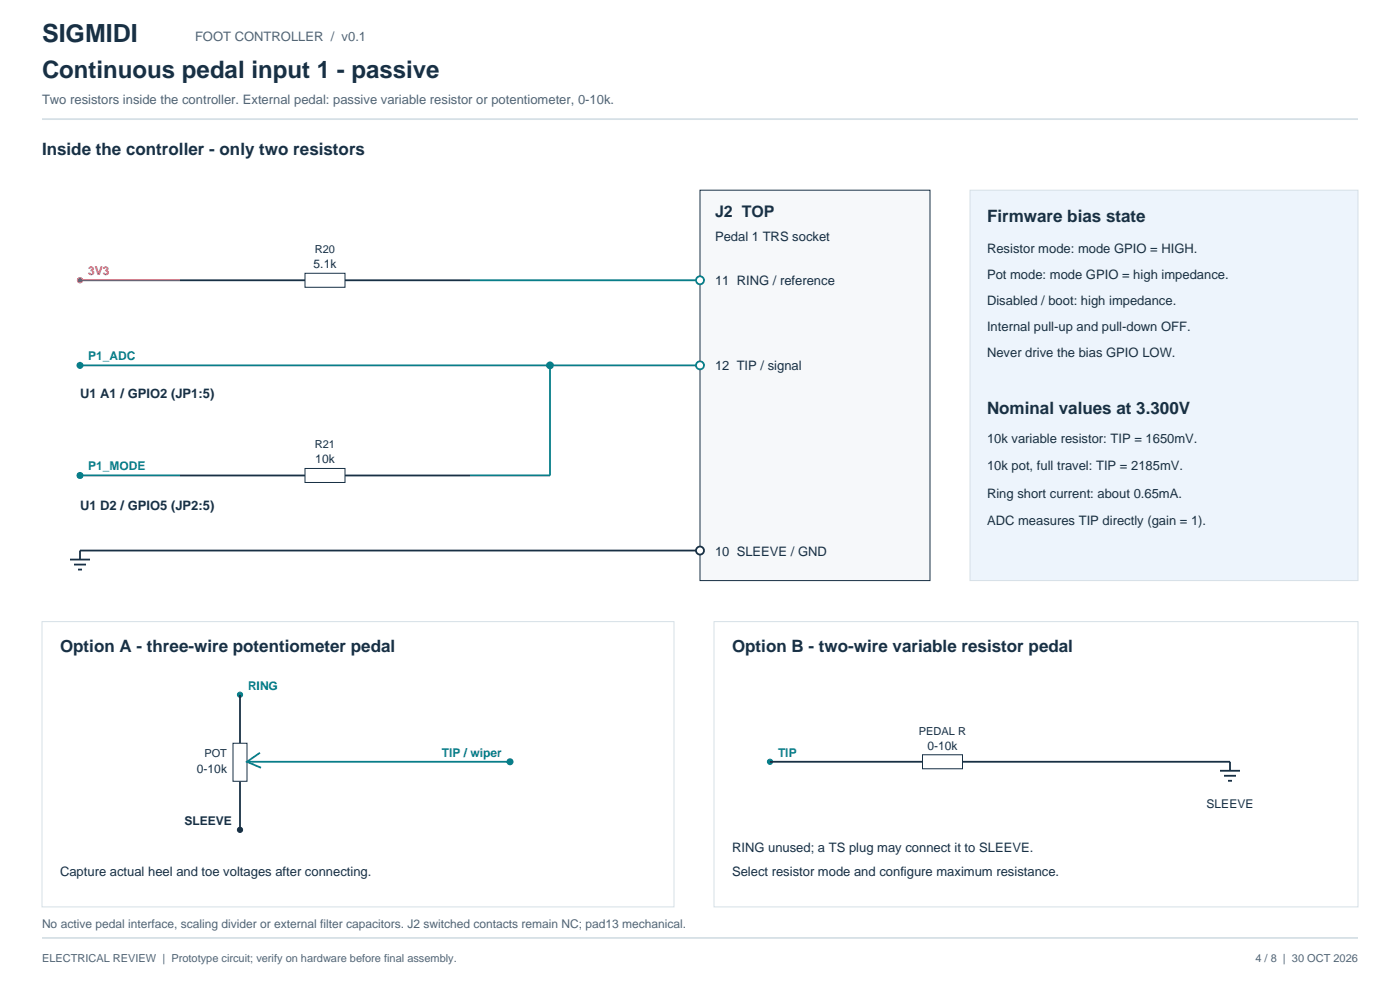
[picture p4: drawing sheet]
<svg xmlns="http://www.w3.org/2000/svg" width="420mm" height="297mm" viewBox="0 0 420 297" stroke-linecap="round" stroke-linejoin="round" font-family="sans-serif">
<defs><g id="words">
<text font-size="7.5" fill="#183044" x="12.6" y="12.6">SIGMIDI</text>
<text font-size="7.2" fill="#183044" x="12.6" y="23.4">Continuous pedal input 1 - passive</text>
<g font-size="5.1" fill="#183044">
<text x="12.6" y="46.5">Inside the controller - only two resistors</text>
<text x="296.1" y="66.6">Firmware bias state</text>
<text x="296.1" y="124.2">Nominal values at 3.300V</text>
<text x="18" y="195.3">Option A - three-wire potentiometer pedal</text>
<text x="219.6" y="195.3">Option B - two-wire variable resistor pedal</text>
</g>
<text font-size="4.8" fill="#183044" x="214.5" y="65.1">J2 TOP</text>
<g font-size="3.9" fill="#526575">
<text x="58.5" y="12.3">FOOT CONTROLLER / v0.1</text>
<text x="12.6" y="31.2">Two resistors inside the controller. External pedal: passive variable resistor or potentiometer, 0-10k.</text>
</g>
<g font-size="3.9" fill="#183044">
<text x="214.5" y="72.3">Pedal 1 TRS socket</text>
<text x="296.1" y="75.9">Resistor mode: mode GPIO = HIGH.</text>
<text x="296.1" y="83.7">Pot mode: mode GPIO = high impedance.</text>
<text x="214.5" y="85.5">11 RING / reference</text>
<text x="296.1" y="91.5">Disabled / boot: high impedance.</text>
<text x="296.1" y="99.3">Internal pull-up and pull-down OFF.</text>
<text x="296.1" y="107.1">Never drive the bias GPIO LOW.</text>
<text x="214.5" y="111">12 TIP / signal</text>
<text x="24" y="119.4">U1 A1 / GPIO2 (JP1:5)</text>
<text x="296.1" y="132.9">10k variable resistor: TIP = 1650mV.</text>
<text x="296.1" y="141">10k pot, full travel: TIP = 2185mV.</text>
<text x="296.1" y="149.1">Ring short current: about 0.65mA.</text>
<text x="24" y="152.7">U1 D2 / GPIO5 (JP2:5)</text>
<text x="296.1" y="157.2">ADC measures TIP directly (gain = 1).</text>
<text x="214.5" y="166.5">10 SLEEVE / GND</text>
<text x="219.6" y="255.3">RING unused; a TS plug may connect it to SLEEVE.</text>
<text x="18" y="262.5">Capture actual heel and toe voltages after connecting.</text>
<text x="219.6" y="262.5">Select resistor mode and configure maximum resistance.</text>
</g>
<text font-size="3.6" fill="#ba344b" x="26.4" y="82.5">3V3</text>
<g font-size="3.6" fill="#183044">
<text x="94.1" y="80.4">5.1k</text>
<text x="94.6" y="138.9">10k</text>
<text x="278.2" y="224.7">0-10k</text>
<text x="59.1" y="231.7">0-10k</text>
<text x="362" y="242.1">SLEEVE</text>
<text x="55.4" y="247.2">SLEEVE</text>
</g>
<g font-size="3.6" fill="#087e89">
<text x="26.4" y="108">P1_ADC</text>
<text x="26.4" y="141">P1_MODE</text>
<text x="74.4" y="206.7">RING</text>
<text x="132.6" y="226.8">TIP / wiper</text>
<text x="233.4" y="226.8">TIP</text>
</g>
<text font-size="3.6" fill="#526575" x="12.6" y="278.1">No active pedal interface, scaling divider or external filter capacitors. J2 switched contacts remain NC; pad13 mechanical.</text>
<g font-size="3.3" fill="#183044">
<text x="94.5" y="75.9">R20</text>
<text x="94.5" y="134.4">R21</text>
<text x="275.7" y="220.2">PEDAL R</text>
<text x="61.3" y="226.9">POT</text>
</g>
<g font-size="3.3" fill="#526575">
<text x="12.6" y="288.3">ELECTRICAL REVIEW | Prototype circuit; verify on hardware before final assembly.</text>
<text x="376.6" y="288.3">4 / 8 | 30 OCT 2026</text>
</g>
</g></defs>
<path d="M12.6 35.7h394.8M12.6 281.1h394.8" fill="none" stroke="#d6e0e6" stroke-width=".54"/>
<path d="M210 57h69v117h-69z" fill-rule="evenodd" fill="#f6f8fa" stroke="#183044" stroke-width=".3"/>
<circle cx="24" cy="84" r=".78" fill="#ba344b" stroke="#ba344b" stroke-width=".3"/>
<path d="M54 84h37.5M103.5 84h37.5" fill="none" stroke="#183044" stroke-width=".54"/>
<path d="M91.5 81.9h12v4.2h-12z" fill-rule="evenodd" fill="#fff" stroke="#183044" stroke-width=".3"/>
<path d="M24 84h30" fill="none" stroke="#ba344b" stroke-width=".54"/>
<path d="M141 84h69" fill="none" stroke="#087e89" stroke-width=".54"/>
<circle cx="210" cy="84" r="1.2" fill="#fff" stroke="#087e89" stroke-width=".54"/>
<circle cx="24" cy="109.5" r=".78" fill="#087e89" stroke="#087e89" stroke-width=".54"/>
<path d="M24 109.5h186" fill="none" stroke="#087e89" stroke-width=".54"/>
<circle cx="210" cy="109.5" r="1.2" fill="#fff" stroke="#087e89" stroke-width=".54"/>
<circle cx="24" cy="142.5" r=".78" fill="#087e89" stroke="#087e89" stroke-width=".54"/>
<path d="M24 142.5h30" fill="none" stroke="#087e89" stroke-width=".54"/>
<path d="M54 142.5h37.5M103.5 142.5h37.5" fill="none" stroke="#183044" stroke-width=".54"/>
<path d="M91.5 140.4h12v4.2h-12z" fill-rule="evenodd" fill="#fff" stroke="#183044" stroke-width=".3"/>
<path d="M165 109.5v33h-24" fill="none" stroke="#087e89" stroke-width=".54"/>
<circle cx="165" cy="109.5" r=".9" fill="#087e89" stroke="#087e89" stroke-width=".54"/>
<path d="M21 167.7h6M22.2 169.2h3.6M23.4 170.7h1.2M210 165h-186v2.7" fill="none" stroke="#183044" stroke-width=".54"/>
<circle cx="210" cy="165" r="1.2" fill="#fff" stroke="#183044" stroke-width=".54"/>
<path d="M291 57h116.4v117h-116.4z" fill-rule="evenodd" fill="#edf4fc" stroke="#d6e0e6" stroke-width=".3"/>
<path d="M12.6 186.3h189.6v85.5h-189.6z" fill-rule="evenodd" fill="#fff" stroke="#d6e0e6" stroke-width=".3"/>
<circle cx="72" cy="208.2" r=".78" fill="#087e89" stroke="#087e89" stroke-width=".3"/>
<path d="M72 208.2v14.5M72 234.1v14.6" fill="none" stroke="#183044" stroke-width=".54"/>
<path d="M69.9 222.7h4.2v11.4h-4.2z" fill-rule="evenodd" fill="#fff" stroke="#183044" stroke-width=".3"/>
<circle cx="72" cy="248.7" r=".78" fill="#183044" stroke="#183044" stroke-width=".3"/>
<path d="M74.1 228.3h78.9M78 225.6l-3.9 2.7 4.2 1.8" fill="none" stroke="#087e89" stroke-width=".54"/>
<circle cx="153" cy="228.3" r=".78" fill="#087e89" stroke="#087e89" stroke-width=".54"/>
<path d="M214.2 186.3h193.2v85.5h-193.2z" fill-rule="evenodd" fill="#fff" stroke="#d6e0e6" stroke-width=".3"/>
<circle cx="231" cy="228.3" r=".78" fill="#087e89" stroke="#087e89" stroke-width=".3"/>
<path d="M231 228.3h45.8M288.8 228.3h45.7" fill="none" stroke="#183044" stroke-width=".54"/>
<path d="M276.8 226.2h12v4.2h-12z" fill-rule="evenodd" fill="#fff" stroke="#183044" stroke-width=".3"/>
<path d="M334.5 228.3h34.5v2.7M366 231h6M367.2 232.5h3.6M368.4 234h1.2" fill="none" stroke="#183044" stroke-width=".54"/>
<use href="#words"/>
</svg>
